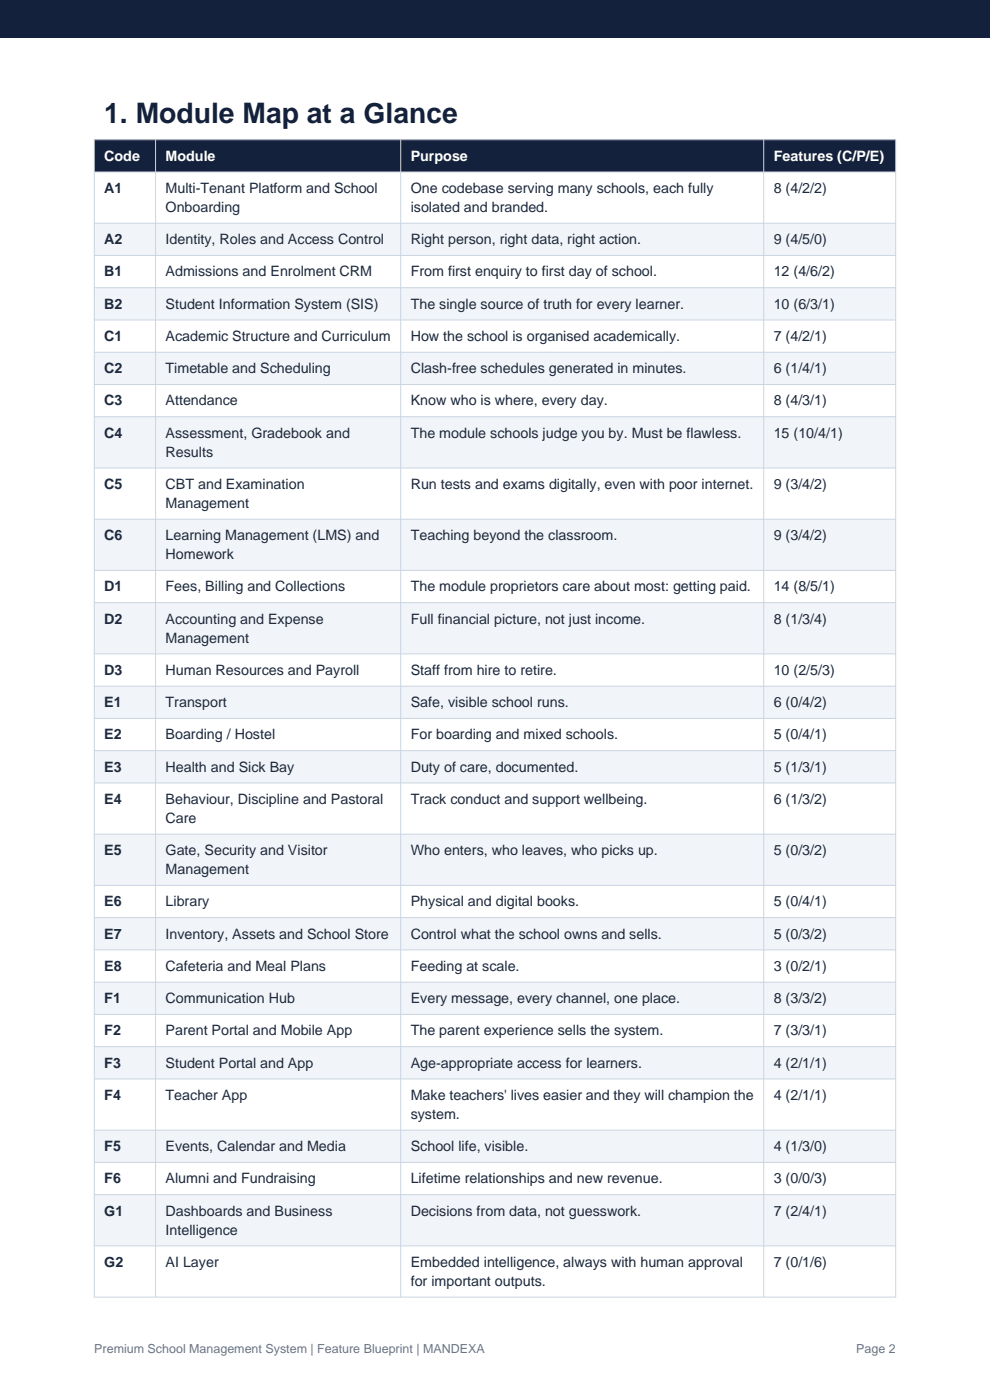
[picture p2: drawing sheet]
<svg xmlns="http://www.w3.org/2000/svg" width="210mm" height="297mm" viewBox="0 0 210 297" stroke-linecap="round" stroke-linejoin="round" font-family="sans-serif">
<defs><g id="words">
<text font-size="6" fill="#14213d" x="22.1" y="26.1">1. Module Map at a Glance</text>
<g font-size="3" fill="#fff">
<text x="22.1" y="34.1">Code</text>
<text x="35.1" y="34.1">Module</text>
<text x="87.1" y="34.1">Purpose</text>
<text x="164.1" y="34.1">Features (C/P/E)</text>
</g>
<g font-size="3" fill="#1e293b">
<text x="22.1" y="40.9">A1</text>
<text x="35.1" y="40.9">Multi-Tenant Platform and School</text>
<text x="87.1" y="40.9">One codebase serving many schools, each fully</text>
<text x="164.1" y="40.9">8 (4/2/2)</text>
<text x="35.1" y="45">Onboarding</text>
<text x="87.1" y="45">isolated and branded.</text>
<text x="22.1" y="51.8">A2</text>
<text x="35.1" y="51.8">Identity, Roles and Access Control</text>
<text x="87.1" y="51.8">Right person, right data, right action.</text>
<text x="164.1" y="51.8">9 (4/5/0)</text>
<text x="22.1" y="58.6">B1</text>
<text x="35.1" y="58.6">Admissions and Enrolment CRM</text>
<text x="87.1" y="58.6">From first enquiry to first day of school.</text>
<text x="164.1" y="58.6">12 (4/6/2)</text>
<text x="22.1" y="65.5">B2</text>
<text x="35.1" y="65.5">Student Information System (SIS)</text>
<text x="87.1" y="65.5">The single source of truth for every learner.</text>
<text x="164.1" y="65.5">10 (6/3/1)</text>
<text x="22.1" y="72.3">C1</text>
<text x="35.1" y="72.3">Academic Structure and Curriculum</text>
<text x="87.1" y="72.3">How the school is organised academically.</text>
<text x="164.1" y="72.3">7 (4/2/1)</text>
<text x="22.1" y="79.2">C2</text>
<text x="35.1" y="79.2">Timetable and Scheduling</text>
<text x="87.1" y="79.2">Clash-free schedules generated in minutes.</text>
<text x="164.1" y="79.2">6 (1/4/1)</text>
<text x="22.1" y="86">C3</text>
<text x="35.1" y="86">Attendance</text>
<text x="87.1" y="86">Know who is where, every day.</text>
<text x="164.1" y="86">8 (4/3/1)</text>
<text x="22.1" y="92.9">C4</text>
<text x="35.1" y="92.9">Assessment, Gradebook and</text>
<text x="87.1" y="92.9">The module schools judge you by. Must be flawless.</text>
<text x="164.1" y="92.9">15 (10/4/1)</text>
<text x="35.1" y="96.9">Results</text>
<text x="22.1" y="103.7">C5</text>
<text x="35.1" y="103.7">CBT and Examination</text>
<text x="35.1" y="107.7">Management</text>
<text x="87.1" y="103.7">Run tests and exams digitally, even with poor internet.</text>
<text x="164.1" y="103.7">9 (3/4/2)</text>
<text x="22.1" y="114.6">C6</text>
<text x="35.1" y="114.6">Learning Management (LMS) and</text>
<text x="35.1" y="118.6">Homework</text>
<text x="87.1" y="114.6">Teaching beyond the classroom.</text>
<text x="164.1" y="114.6">9 (3/4/2)</text>
<text x="22.1" y="125.5">D1</text>
<text x="35.1" y="125.5">Fees, Billing and Collections</text>
<text x="87.1" y="125.5">The module proprietors care about most: getting paid.</text>
<text x="164.1" y="125.5">14 (8/5/1)</text>
<text x="22.1" y="132.3">D2</text>
<text x="35.1" y="132.3">Accounting and Expense</text>
<text x="35.1" y="136.3">Management</text>
<text x="87.1" y="132.3">Full financial picture, not just income.</text>
<text x="164.1" y="132.3">8 (1/3/4)</text>
<text x="22.1" y="143.2">D3</text>
<text x="35.1" y="143.2">Human Resources and Payroll</text>
<text x="87.1" y="143.2">Staff from hire to retire.</text>
<text x="164.1" y="143.2">10 (2/5/3)</text>
<text x="22.1" y="150">E1</text>
<text x="35.1" y="150">Transport</text>
<text x="87.1" y="150">Safe, visible school runs.</text>
<text x="164.1" y="150">6 (0/4/2)</text>
<text x="22.1" y="156.9">E2</text>
<text x="35.1" y="156.9">Boarding / Hostel</text>
<text x="87.1" y="156.9">For boarding and mixed schools.</text>
<text x="164.1" y="156.9">5 (0/4/1)</text>
<text x="22.1" y="163.7">E3</text>
<text x="35.1" y="163.7">Health and Sick Bay</text>
<text x="87.1" y="163.7">Duty of care, documented.</text>
<text x="164.1" y="163.7">5 (1/3/1)</text>
<text x="22.1" y="170.5">E4</text>
<text x="35.1" y="170.5">Behaviour, Discipline and Pastoral</text>
<text x="87.1" y="170.5">Track conduct and support wellbeing.</text>
<text x="164.1" y="170.5">6 (1/3/2)</text>
<text x="35.1" y="174.6">Care</text>
<text x="22.1" y="181.4">E5</text>
<text x="35.1" y="181.4">Gate, Security and Visitor</text>
<text x="35.1" y="185.4">Management</text>
<text x="87.1" y="181.4">Who enters, who leaves, who picks up.</text>
<text x="164.1" y="181.4">5 (0/3/2)</text>
<text x="22.1" y="192.3">E6</text>
<text x="35.1" y="192.3">Library</text>
<text x="87.1" y="192.3">Physical and digital books.</text>
<text x="164.1" y="192.3">5 (0/4/1)</text>
<text x="22.1" y="199.1">E7</text>
<text x="35.1" y="199.1">Inventory, Assets and School Store</text>
<text x="87.1" y="199.1">Control what the school owns and sells.</text>
<text x="164.1" y="199.1">5 (0/3/2)</text>
<text x="22.1" y="206">E8</text>
<text x="35.1" y="206">Cafeteria and Meal Plans</text>
<text x="87.1" y="206">Feeding at scale.</text>
<text x="164.1" y="206">3 (0/2/1)</text>
<text x="22.1" y="212.8">F1</text>
<text x="35.1" y="212.8">Communication Hub</text>
<text x="87.1" y="212.8">Every message, every channel, one place.</text>
<text x="164.1" y="212.8">8 (3/3/2)</text>
<text x="22.1" y="219.6">F2</text>
<text x="35.1" y="219.6">Parent Portal and Mobile App</text>
<text x="87.1" y="219.6">The parent experience sells the system.</text>
<text x="164.1" y="219.6">7 (3/3/1)</text>
<text x="22.1" y="226.5">F3</text>
<text x="35.1" y="226.5">Student Portal and App</text>
<text x="87.1" y="226.5">Age-appropriate access for learners.</text>
<text x="164.1" y="226.5">4 (2/1/1)</text>
<text x="22.1" y="233.3">F4</text>
<text x="35.1" y="233.3">Teacher App</text>
<text x="87.1" y="233.3">Make teachers' lives easier and they will champion the</text>
<text x="164.1" y="233.3">4 (2/1/1)</text>
<text x="87.1" y="237.4">system.</text>
<text x="22.1" y="244.2">F5</text>
<text x="35.1" y="244.2">Events, Calendar and Media</text>
<text x="87.1" y="244.2">School life, visible.</text>
<text x="164.1" y="244.2">4 (1/3/0)</text>
<text x="22.1" y="251">F6</text>
<text x="35.1" y="251">Alumni and Fundraising</text>
<text x="87.1" y="251">Lifetime relationships and new revenue.</text>
<text x="164.1" y="251">3 (0/0/3)</text>
<text x="22.1" y="257.9">G1</text>
<text x="35.1" y="257.9">Dashboards and Business</text>
<text x="87.1" y="257.9">Decisions from data, not guesswork.</text>
<text x="164.1" y="257.9">7 (2/4/1)</text>
<text x="35.1" y="261.9">Intelligence</text>
<text x="22.1" y="268.8">G2</text>
<text x="35.1" y="268.8">AI Layer</text>
<text x="87.1" y="268.8">Embedded intelligence, always with human approval</text>
<text x="164.1" y="268.8">7 (0/1/6)</text>
<text x="87.1" y="272.8">for important outputs.</text>
</g>
<g font-size="2.6" fill="#64748b">
<text x="20" y="287">Premium School Management System | Feature Blueprint | MANDEXA</text>
<text x="181.6" y="287">Page 2</text>
</g>
</g></defs>
<g fill="#14213d">
<path d="M0 0h210v8h-210z" fill-rule="evenodd"/>
<path d="M20 29.6h170v6.9h-170z" fill-rule="evenodd"/>
</g>
<g fill="#f1f5f9">
<path d="M20 47.4h170v6.8h-170z" fill-rule="evenodd"/>
<path d="M20 61h170v6.9h-170z" fill-rule="evenodd"/>
<path d="M20 74.7h170v6.9h-170z" fill-rule="evenodd"/>
<path d="M20 88.4h170v10.9h-170z" fill-rule="evenodd"/>
<path d="M20 110.1h170v10.9h-170z" fill-rule="evenodd"/>
<path d="M20 127.9h170v10.8h-170z" fill-rule="evenodd"/>
<path d="M20 145.6h170v6.8h-170z" fill-rule="evenodd"/>
<path d="M20 159.3h170v6.8h-170z" fill-rule="evenodd"/>
<path d="M20 177h170v10.8h-170z" fill-rule="evenodd"/>
<path d="M20 194.7h170v6.8h-170z" fill-rule="evenodd"/>
<path d="M20 208.4h170v6.8h-170z" fill-rule="evenodd"/>
<path d="M20 222h170v6.9h-170z" fill-rule="evenodd"/>
<path d="M20 239.8h170v6.8h-170z" fill-rule="evenodd"/>
<path d="M20 253.4h170v10.9h-170z" fill-rule="evenodd"/>
</g>
<g fill="none" stroke="#cbd5e1" stroke-width=".21">
<path d="M20 29.6h170v245.6h-170zM20 36.5h170M33 29.6v245.6M85 29.6v245.6M162 29.6v245.6M20 47.4h170M20 54.2h170M20 61h170M20 67.9h170M20 74.7h170M20 81.6h170M20 88.4h170"/>
<path d="M20 99.3h170M20 110.1h170M20 121h170M20 127.9h170M20 138.7h170M20 145.6h170M20 152.4h170M20 159.3h170M20 166.1h170M20 177h170M20 187.8h170M20 194.7h170"/>
<path d="M20 201.5h170M20 208.4h170M20 215.2h170M20 222h170M20 228.9h170M20 239.8h170M20 246.6h170M20 253.4h170M20 264.3h170"/>
</g>
<use href="#words"/>
</svg>
